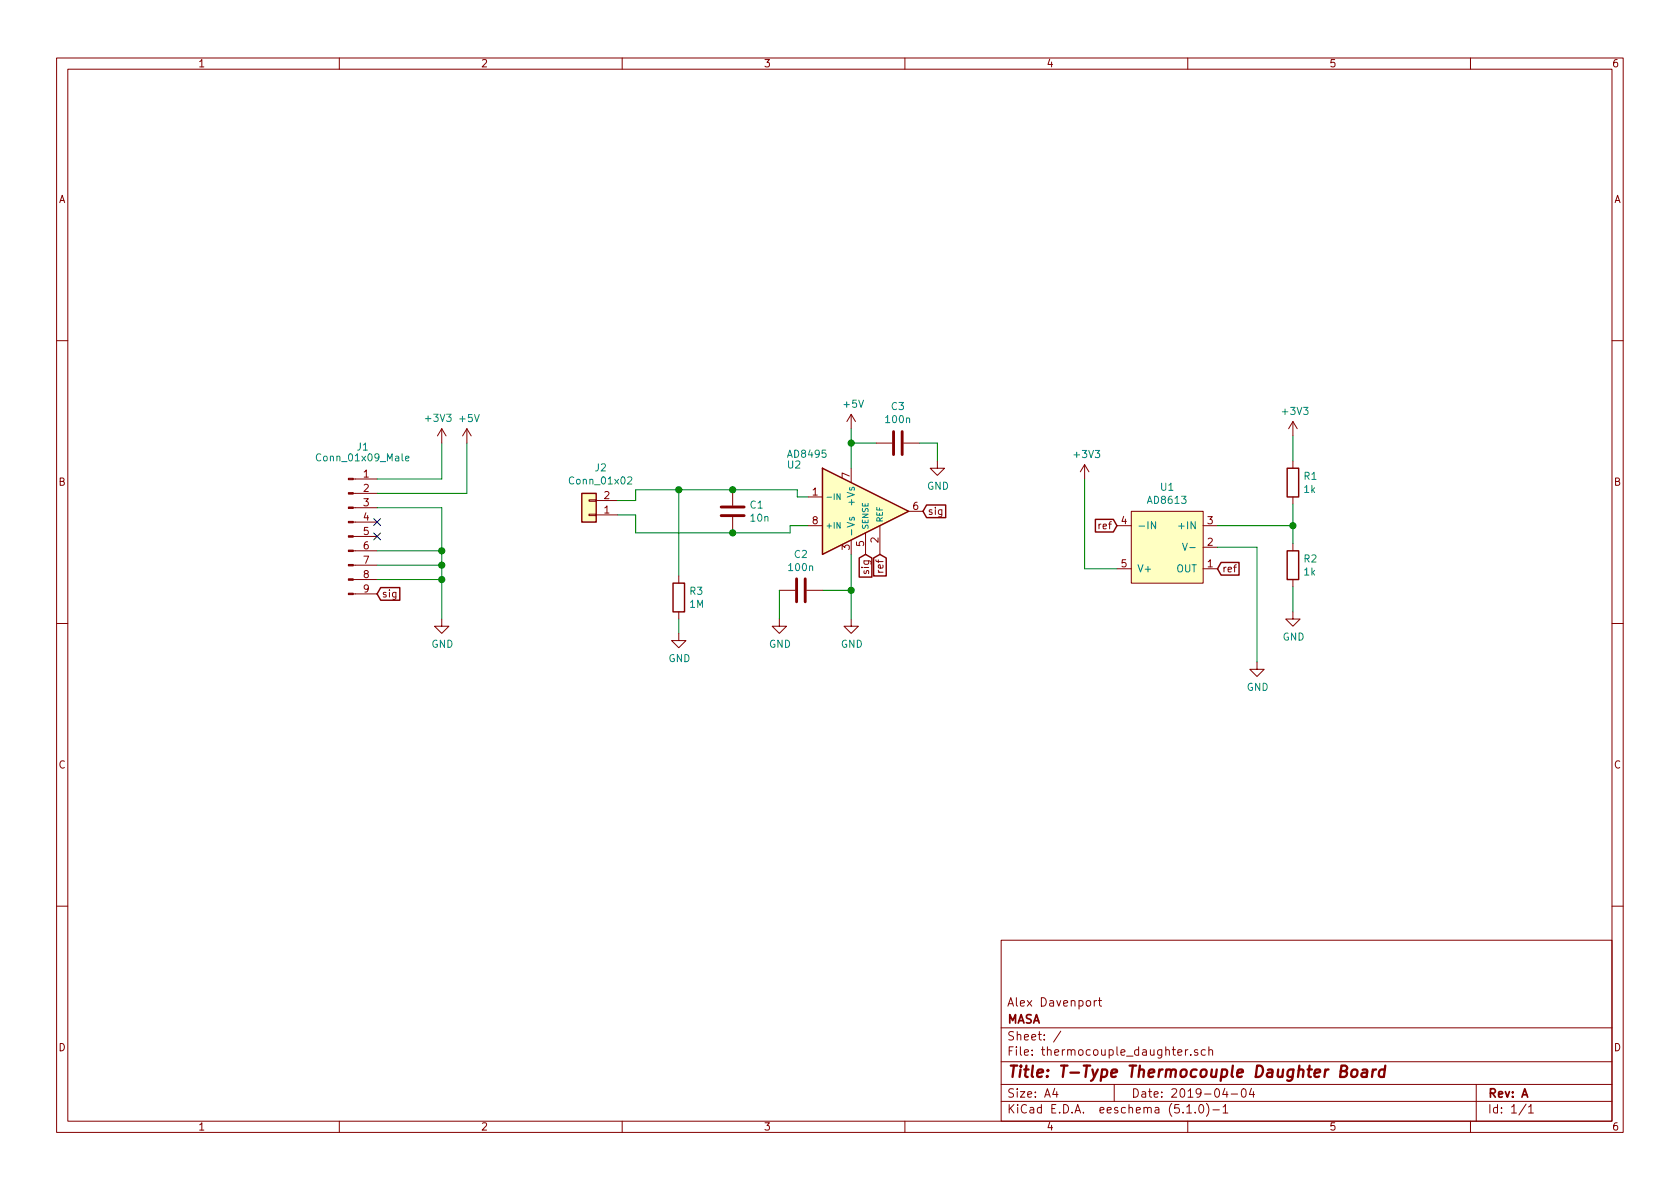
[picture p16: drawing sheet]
<svg xmlns="http://www.w3.org/2000/svg" width="297mm" height="210mm" viewBox="0 0 297 210" stroke-linecap="round" stroke-linejoin="round" font-family="sans-serif">
<defs><g id="words">
<text font-size="2.8" fill="#840000" x="178" y="190.5">Title: T-Type Thermocouple Daughter Board</text>
<g font-size="2.1" fill="#840000">
<text x="178" y="178">Alex Davenport</text>
<text x="178" y="184">Sheet: /</text>
<text x="178" y="181">MASA</text>
<text x="178" y="186.7">File: thermocouple_daughter.sch</text>
<text x="178" y="196.9">KiCad E.D.A. eeschema (5.1.0)-1</text>
<text x="178" y="194.1">Size: A4</text>
<text x="200" y="194.1">Date: 2019-04-04</text>
<text x="263" y="194.1">Rev: A</text>
<text x="263" y="196.9">Id: 1/1</text>
</g>
<g font-size="1.8" fill="#840000">
<text x="35" y="11.9">1</text>
<text x="85" y="11.9">2</text>
<text x="135" y="11.9">3</text>
<text x="185" y="11.9">4</text>
<text x="235" y="11.9">5</text>
<text x="285" y="11.9">6</text>
<text x="10.4" y="35.9">A</text>
<text x="285.4" y="35.9">A</text>
<text x="10.4" y="85.9">B</text>
<text x="64.3" y="84.4">1</text>
<text x="64.3" y="87">2</text>
<text x="64.3" y="89.5">3</text>
<text x="106.8" y="88.3">2</text>
<text x="143.7" y="87.6">1</text>
<text x="150.2" y="84.6" transform="rotate(-90 150.2 84.6)">7</text>
<text x="285.4" y="85.9">B</text>
<text x="64.3" y="92.1">4</text>
<text x="64.3" y="94.6">5</text>
<text x="106.8" y="90.8">1</text>
<text x="143.7" y="92.7">8</text>
<text x="155.3" y="96" transform="rotate(-90 155.3 96)">2</text>
<text x="161.4" y="90.2">6</text>
<text x="164" y="91.1">sig</text>
<text x="194.4" y="93.6">ref</text>
<text x="198.3" y="92.7">4</text>
<text x="213.5" y="92.7">3</text>
<text x="64.3" y="97.1">6</text>
<text x="64.3" y="99.7">7</text>
<text x="150.2" y="97.3" transform="rotate(-90 150.2 97.3)">3</text>
<text x="152.8" y="96.6" transform="rotate(-90 152.8 96.6)">5</text>
<text x="153.7" y="101.4" transform="rotate(-90 153.7 101.4)">sig</text>
<text x="156.2" y="101.1" transform="rotate(-90 156.2 101.1)">ref</text>
<text x="198.3" y="100.3">5</text>
<text x="213.5" y="100.3">1</text>
<text x="213.5" y="96.5">2</text>
<text x="216.1" y="101.2">ref</text>
<text x="64.3" y="102.2">8</text>
<text x="64.3" y="104.8">9</text>
<text x="67.5" y="105.7">sig</text>
<text x="10.4" y="135.9">C</text>
<text x="285.4" y="135.9">C</text>
<text x="10.4" y="185.9">D</text>
<text x="285.4" y="185.9">D</text>
<text x="35" y="199.9">1</text>
<text x="85" y="199.9">2</text>
<text x="135" y="199.9">3</text>
<text x="185" y="199.9">4</text>
<text x="235" y="199.9">5</text>
<text x="285" y="199.9">6</text>
</g>
<g font-size="1.8" fill="#008484">
<text x="75.4" y="74.6">+3V3</text>
<text x="81.3" y="74.6">+5V</text>
<text x="149.3" y="72.1">+5V</text>
<text x="156.7" y="74.8">100n</text>
<text x="157.6" y="72.5">C3</text>
<text x="226.9" y="73.4">+3V3</text>
<text x="56.5" y="81.6">Conn_01x09_Male</text>
<text x="63.2" y="79.7">J1</text>
<text x="105.3" y="83.4">J2</text>
<text x="139.3" y="82.8">U2</text>
<text x="139.5" y="80.9">AD8495</text>
<text x="190.1" y="81">+3V3</text>
<text x="101" y="85.7">Conn_01x02</text>
<text x="132.7" y="89.9">C1</text>
<text x="151.1" y="89" transform="rotate(-90 151.1 89)">+Vs</text>
<text x="163.9" y="86.6">GND</text>
<text x="203.1" y="89.1">AD8613</text>
<text x="205.3" y="86.8">U1</text>
<text x="230.6" y="84.9">R1</text>
<text x="230.6" y="87.2">1k</text>
<text x="132.8" y="92.2">10n</text>
<text x="151.1" y="95" transform="rotate(-90 151.1 95)">-Vs</text>
<text x="201" y="93.6">-IN</text>
<text x="208.9" y="93.6">+IN</text>
<text x="139.6" y="101">100n</text>
<text x="140.5" y="98.7">C2</text>
<text x="201" y="101.2">V+</text>
<text x="208" y="101.2">OUT</text>
<text x="230.6" y="99.5">R2</text>
<text x="230.6" y="101.8">1k</text>
<text x="122" y="107.5">1M</text>
<text x="122" y="105.2">R3</text>
<text x="226.8" y="113.3">GND</text>
<text x="76.3" y="114.5">GND</text>
<text x="118.2" y="117.1">GND</text>
<text x="136" y="114.5">GND</text>
<text x="148.7" y="114.5">GND</text>
<text x="220.4" y="122.2">GND</text>
</g>
<g font-size="1.4" fill="#008484">
<text x="145.9" y="88.4">-IN</text>
<text x="145.9" y="93.5">+IN</text>
<text x="153.5" y="93.7" transform="rotate(-90 153.5 93.7)">SENSE</text>
<text x="156.1" y="92.5" transform="rotate(-90 156.1 92.5)">REF</text>
</g>
</g></defs>
<g fill="none" stroke="#840000" stroke-width=".18">
<path d="M10 10.3h277v189.9h-277zM12 12.2h273v186.1h-273zM60 10.3v1.9M110 10.3v1.9M160 10.3v1.9M210 10.3v1.9M260 10.3v1.9M10 60.2h2M78.1 75.8l-.8 1.3M78.1 75.8v2.6M78.1 75.8l.8 1.3M82.5 75.8l-.7 1.3"/>
<path d="M82.5 75.8v2.6M82.5 75.8l.8 1.3M150.5 73.3v2.5M150.5 73.3l-.8 1.2M150.5 73.3l.8 1.2M154.9 78.4h2.8M159.8 78.4h2.8M228.6 74.5v2.6M228.6 74.5l-.8 1.3M228.6 74.5l.8 1.3M285 60.2h2M62.5 99.9h4.2"/>
<path d="M62.5 97.4h4.2M62.5 94.9h4.2M62.5 92.3h4.2M62.5 89.8h4.2M62.5 87.2h4.2M62.5 84.7h4.2M104.1 88.4h1.3v.2h-1.3zM104.1 90.9h1.3v.3h-1.3zM105.4 91.1h3.8M105.4 88.5h3.8M129.5 86.6v2.8M129.5 91.4v2.8"/>
<path d="M142.9 87.9h2.5M142.9 93h2.5M150.5 82.8v2.5M150.5 95.5v2.5M153 94.2v3.8M155.6 93v5M160.7 90.4h2.5M165.7 81.5v1.3h1.3l-1.3 1.3-1.2-1.3h1.2M191.8 82.2l-.8 1.2M191.8 82.2v2.5M191.8 82.2l.7 1.2M197.5 93h2.5"/>
<path d="M200 90.4h12.7v12.7h-12.7zM212.7 93h2.6M212.7 96.8h2.6M228.6 81.5v1.3M228.6 87.9v1.2M228.6 96.1v1.3M10 110.3h2M62.5 105h4.2M62.5 102.5h4.2M78.1 109.5v1.2h1.3l-1.3 1.3-1.3-1.3h1.3M120 112v1.3h1.3l-1.3 1.2-1.3-1.2h1.3M120 101.8v1.3"/>
<path d="M120 108.2v1.3M137.8 109.5v1.2h1.3l-1.3 1.3-1.3-1.3h1.3M137.8 104.4h2.8M142.6 104.4h2.8M150.5 109.5v1.2h1.3l-1.3 1.3-1.3-1.3h1.3M197.5 100.6h2.5M212.7 100.6h2.6M222.2 117.1v1.3h1.3l-1.3 1.2-1.2-1.2h1.2M228.6 108.2v1.3h1.3l-1.3 1.2-1.3-1.2h1.3M228.6 102.5v1.3M285 110.3h2M10 160.2h2"/>
<path d="M177 166.3h108v32h-108zM193.5 176.9v1M193.9 176.9l-.4 .3M194.2 176.9h.6M194.4 176.4v1.3l.4 .2M285 160.2h2M60 198.3v1.9M110 198.3v1.9M160 198.3v1.9M177 194.8h108M177 191.8h108M177 187.8h108"/>
<path d="M177 181.8h108M186.5 192.5l-.4 1h1M186.8 193v1M187.6 182.3l-1.3 2M197 191.8v3M209.6 185.6v1M209.8 195.8l.5-.5v1.5M209.8 196.8h.9M210 198.3v1.9M210 185.6l-.4 .3M210.5 186.5v.1M211.3 196.7v.1"/>
<path d="M211.8 185.7a.37 .37 0 0 0-.6 .1l.1 .2 .5 .2v.1l-.2 .3-.4-.1M212.2 195.4l.1-.1a.8 .8 0 0 1 .5 .8 .8 .8 0 0 1-.5 .7 1 1 0 0 1-.1-1.4zM213.1 185.7l-.4-.1-.3 .3 .1 .6 .2 .1 .4-.1M213.3 195.1a1.71 1.71 0 0 1 0 2.3M213.7 185.7h.1a.37 .37 0 0 1 .6 .1v.8M213.7 185.1v1.5M214.5 196.3h1.1M216.3 195.8l.4-.5v1.5M216.3 196.8h.8M216.6 192.5l-.4 1h.9M216.9 193v1M217.7 193.5h1.1"/>
<path d="M219.6 192.7l.4-.2a.94 .94 0 0 1 0 1.5 .82 .82 0 0 1-.4-1.3zM221.3 192.5l-.4 1h.9M221.6 193v1M260 198.3v1.9M261 191.8v6.5M269.8 195.2l-1.2 2M270.3 195.8l.4-.5v1.5M270.3 196.8h.8"/>
</g>
<path d="M237.1 189.4l.8-.1a.46 .46 0 0 0 .3-.5 .46 .46 0 0 0-.4-.4h-.6l-.3 2h.8a.53 .53 0 0 0 .4-.5 .53 .53 0 0 0-.4-.5M239.2 189.2a.54 .54 0 0 1 .8 .3v.6a.56 .56 0 0 1-.6 .4 .56 .56 0 0 1-.5-.4l.1-.6zM240.9 189.2h.8l-.1 1.2M241.7 189.6l-.7 .1a.4 .4 0 0 0-.3 .3 .4 .4 0 0 0 .2 .4l.7-.1M242.7 189.1l-.1 1.3M243.3 189.1a.54 .54 0 0 0-.6 .4M244.8 189.2a.68 .68 0 0 0-1 .3v.8l.3 .1 .6-.1M244.9 188.4l-.2 2" fill="none" stroke="#840000" stroke-width=".41"/>
<g fill="#840000" stroke="#840000" stroke-width=".18">
<path d="M61.6 104.9h.9v.3h-.9z"/>
<path d="M61.6 102.4h.9v.2h-.9z"/>
<path d="M61.6 99.8h.9v.3h-.9z"/>
<path d="M61.6 97.3h.9v.2h-.9z"/>
<path d="M61.6 94.7h.9v.3h-.9z"/>
<path d="M61.6 92.2h.9v.3h-.9z"/>
<path d="M61.6 89.7h.9v.2h-.9z"/>
<path d="M61.6 87.1h.9v.3h-.9z"/>
<path d="M61.6 84.6h.9v.2h-.9z"/>
</g>
<path d="M71.7 81.1l.6-.1v-.3h-.4l-.2 .1 .1 .7h.5M111 84.4l.5-.1 .2 .4v.2l-.8 .7h.8M148.5 87.3v1l-.5-1v1M150.3 91.5l-.1 .3 .2 .2 .2-.1 .1-.4h.3v.5M204.3 92.2v1.3l-.7-1.3v1.3M209.1 96.1l.4 1.2 .4-1.2M210.4 96.8h.9" fill="none" stroke="#008484" stroke-width=".18"/>
<g fill="none" stroke="#008400" stroke-width=".18">
<path d="M78.1 78.4v6.3h-11.4M82.5 78.4v8.8h-15.8M150.5 75.8v7M150.5 78.4h4.4M162.6 78.4h3.1v3.1M228.6 77.1v4.4M66.7 97.4h11.4M66.7 89.8h11.4v19.7M66.7 99.9h11.4M109.2 91.1h3.2v3.1h27.3v-1.2h3.2M120 86.6v15.2M142.9 87.9h-1.9v-1.3h-28.6v1.9h-3.2"/>
<path d="M150.5 98v11.5M191.8 84.7v15.9h5.7M215.3 96.8h6.9v20.3M215.3 93h13.3M228.6 89.1v7M66.7 102.5h11.4M120 109.5v2.5M137.8 104.4v5.1M145.4 104.4h5.1M228.6 103.8v4.4"/>
</g>
<g fill="#008400" stroke="#008400" stroke-width=".25">
<circle cx="78.1" cy="99.9" r=".51"/>
<circle cx="78.1" cy="97.4" r=".51"/>
<circle cx="78.1" cy="102.5" r=".51"/>
<circle cx="150.5" cy="78.4" r=".51"/>
<circle cx="150.5" cy="104.4" r=".51"/>
<circle cx="129.5" cy="94.2" r=".51"/>
<circle cx="129.5" cy="86.6" r=".51"/>
<circle cx="120" cy="86.6" r=".51"/>
<circle cx="228.6" cy="93" r=".51"/>
</g>
<path d="M66.1 91.7l1.2 1.2M66.1 94.3l1.2 1.2M67.3 91.7l-1.2 1.2M67.3 94.3l-1.2 1.2" fill="none" stroke="#000084" stroke-width=".18"/>
<g fill="#ffffc2" stroke="#ffffc2" stroke-width=".18">
<path d="M145.4 82.8l15.3 7.6-15.3 7.6z"/>
<path d="M200 90.4h12.7v12.7h-12.7z"/>
<path d="M102.9 87.2h2.5v5.1h-2.5z"/>
</g>
<path d="M102.9 87.2h2.5v5.1h-2.5zM145.4 82.8l15.3 7.6-15.3 7.6zM151.9 98.7l1.1-.7 1.2 .7v3.4h-2.3zM154.5 98.7l1.1-.7 1.1 .7v3.1h-2.2zM163.8 89.3h3.4v2.2h-3.4l-.6-1.1zM193.7 91.8h3.1l.7 1.2-.7 1.1h-3.1zM215.9 99.5h3.2v2.2h-3.2l-.6-1.1zM227.6 82.8h2v5.1h-2zM227.6 97.4h2v5.1h-2zM67.3 103.9h3.4v2.2h-3.4l-.6-1.1zM119 103.1h2v5.1h-2z" fill="none" stroke="#840000" stroke-width=".25"/>
<path d="M158 76.3v4.1M159.5 76.3v4.1M127.5 91.2h4.1M127.5 89.7h4.1M140.8 102.4v4M142.4 102.4v4" fill="none" stroke="#840000" stroke-width=".51"/>
<use href="#words"/>
</svg>
